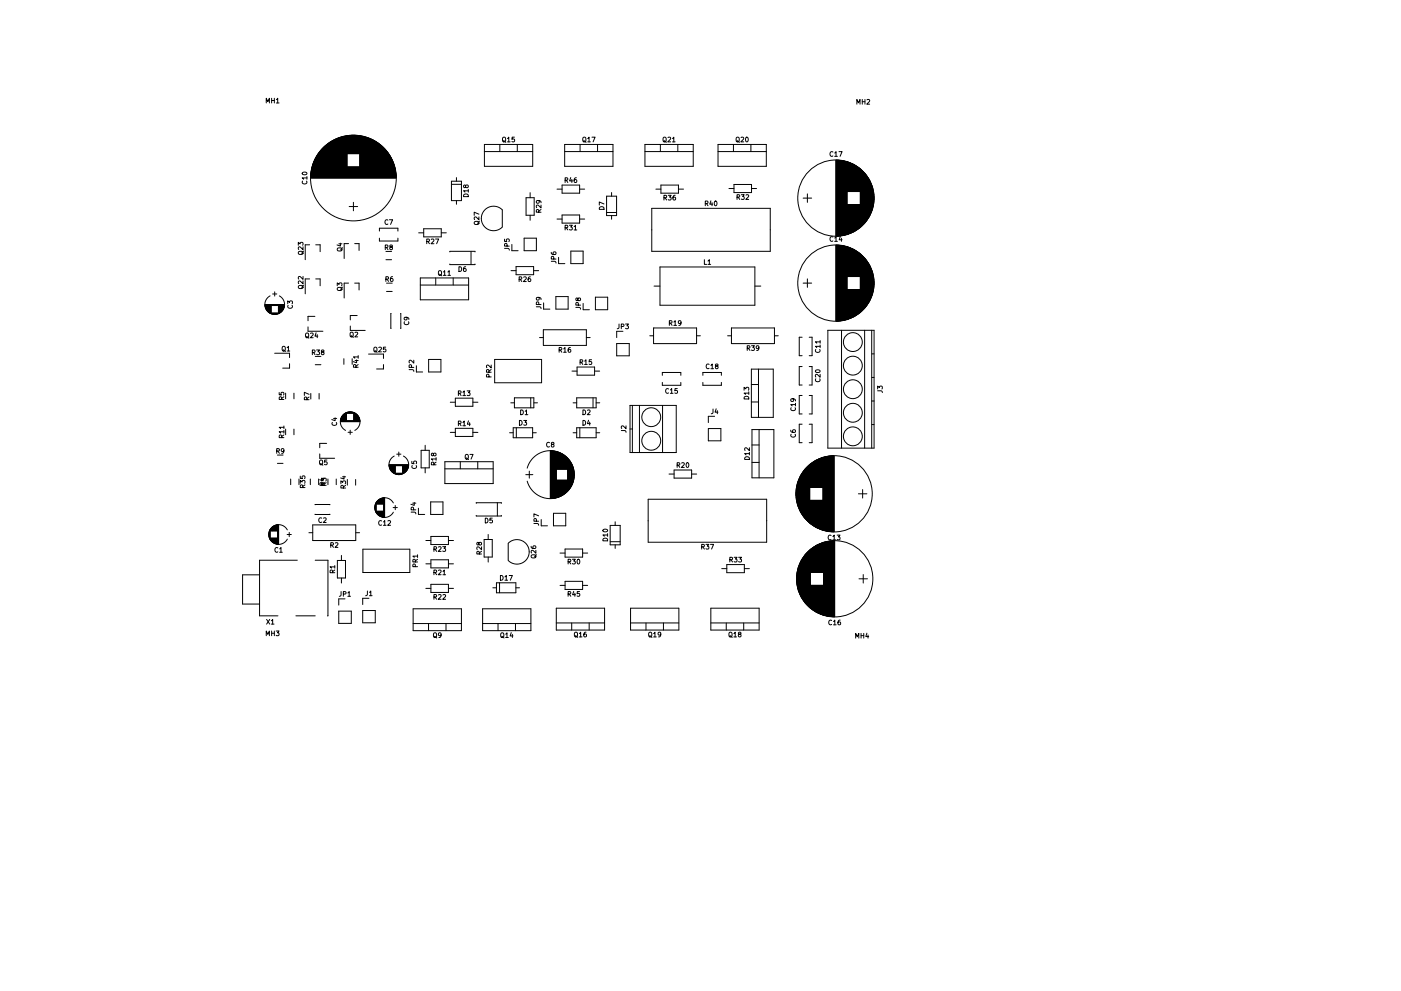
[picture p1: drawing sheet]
<svg xmlns="http://www.w3.org/2000/svg" width="297mm" height="210mm" viewBox="0 0 297 210" stroke-linecap="round" stroke-linejoin="round" font-family="sans-serif">
<g fill="none" stroke="#000" stroke-width=".21">
<path d="M56.5 21.8v-1l.3 .8 .3-.8v1M57.6 20.8v1M57.6 21.3h.6M58.2 20.8v1M58.6 21.1l.3-.3v1M58.6 21.8h.6M64.2 38.4a.44 .44 0 0 0 .4 .6 .44 .44 0 0 0 .4-.6M64.2 36.6a.48 .48 0 0 1 .5-.1 .48 .48 0 0 1 .3 .4 .49 .49 0 0 1-.5 .3 .49 .49 0 0 1-.4-.5zM65.1 37.7h-1l.3 .3M65.1 37.5v.5M65.9 37.8h18.1M65.9 37.7h18.1"/>
<path d="M65.9 37.6h18.1M65.9 37.5h18.1M65.9 37.4h18.1M65.9 37.3h18.1M65.9 37.2h18.1M65.9 37.1h18.1M65.9 37h18M65.9 36.9h18M65.9 36.8h18M65.9 36.7h18M66 36.6h17.9M66 36.5h17.9"/>
<path d="M66 36.4h17.9M66 36.3h17.9M66 36.2h17.8M66 36.1h17.8M66.1 36h17.7M66.1 35.9h17.7M66.1 35.8h17.7M66.1 35.7h17.6M66.1 35.6h17.6M66.2 35.5h17.5M66.2 35.4h17.5M66.2 35.4h7.4"/>
<path d="M66.2 35.3h7.4M66.2 35.2h7.4M66.3 35.1h7.3M66.3 35h7.3M66.3 34.9h7.3M66.4 34.8h7.2M66.4 34.7h7.2M66.4 34.6h7.2M66.5 34.6h7.1M66.5 34.5h7.1M66.5 34.4h7.1M66.6 34.3h7"/>
<path d="M66.6 34.2h7M66.6 34.1h7M66.7 34.1h6.9M66.7 34h6.9M66.7 33.9h6.9M66.8 33.8h6.8M66.8 33.7h6.8M66.9 33.7h6.7M66.9 33.6h6.7M67 33.5h6.6M67 33.4h6.6M67 33.3h6.6"/>
<path d="M67.1 33.3h6.5M67.1 33.2h6.5M67.2 33.1h6.4M67.2 33h6.4M67.3 33h6.3M67.3 32.9h6.3M67.4 32.8h6.2M67.4 32.7h6.2M67.5 32.7h6.1M67.5 32.6h14.9M67.5 32.5h14.8M67.6 32.5h14.7"/>
<path d="M67.6 32.4h14.6M67.7 32.3h14.5M67.7 32.3h14.4M67.8 32.2h14.3M67.8 32.1h14.2M67.9 32.1h14.1M67.9 32h14M68 32h13.9M68 31.9h13.9M68.1 31.9h13.7M68.1 31.8h13.7M68.1 31.8h13.6"/>
<path d="M68.2 31.7h13.4M68.3 31.6h13.3M68.4 31.5h13.1M68.4 31.5h13M68.5 31.4h12.8M68.6 31.3h12.7M68.7 31.2h12.5M68.7 31.2h12.4M68.8 31.1h12.3M68.8 31.1h12.2M68.9 31h12.1M68.9 31h12"/>
<path d="M69 30.9h11.8M69.1 30.9h11.7M69.1 30.8h11.6M69.2 30.7h11.4M69.3 30.7h11.3M69.3 30.7h11.2M69.4 30.6h11M69.5 30.5h10.9M69.5 30.5h10.8M69.6 30.4h10.6M69.7 30.4h10.5M69.7 30.3h10.4"/>
<path d="M69.8 30.3h10.3M69.9 30.2h10M70 30.2h9.9M70 30.1h9.8M70.2 30.1h9.5M70.2 30h9.4M70.3 30h9.3M70.4 29.9h9M70.5 29.9h8.9M70.6 29.8h8.7M70.7 29.7h8.4M70.8 29.7h8.3"/>
<path d="M70.9 29.7h8.1M71 29.6h7.8M71.1 29.5h7.6M71.2 29.5h7.4M71.4 29.4h7.1M71.5 29.4h6.9M71.6 29.3h6.7M71.8 29.3h6.3M71.9 29.2h6M72 29.2h5.8M72.3 29.1h5.3M72.4 29.1h5.1"/>
<path d="M72.5 29h4.8M72.9 28.9h4.1M73 28.9h3.8M73.2 28.9h3.4M73.7 28.8h2.5M74 28.7h1.8M74.5 28.7h.8M76.3 35.3l7.4 .1M76.3 35.3h7.3M76.3 35.2h7.3M76.3 35.1h7.3M76.3 35l7.3 .1"/>
<path d="M76.3 35h7.2M76.3 34.9h7.2M76.3 34.8h7.2M76.3 34.7h7.2M76.3 34.7h7.1M76.3 34.6h7.1M76.3 34.5h7.1M76.3 34.4h7M76.3 34.3l7 .1M76.3 34.3h7M76.3 34.2h7M76.3 34.1h6.9"/>
<path d="M76.3 34l6.9 .1M76.3 34h6.8M76.3 33.9h6.8M76.3 33.8h6.8M76.3 33.7h6.7M76.3 33.6h6.7M76.3 33.5l6.7 .1M76.3 33.5h6.6M76.3 33.4h6.6M76.3 33.3h6.5M76.3 33.2l6.5 .1M76.3 33.2h6.4"/>
<path d="M76.3 33.1h6.4M76.3 33h6.3M76.3 32.9h6.3M76.3 32.9h6.2M76.3 32.8h6.2M76.3 32.7l6.2 .1M76.3 32.7h6.1M95.7 38.4h2.1v4.2h-2.1zM95.7 39.1h2.1M96.8 37.7v.7M98.7 39.4l.2-.2 .4 .2-.1 .3-.3 .1-.3-.5h-.3l.1 .5 .3-.2M102.7 30.6h10.2v4.7h-10.2z"/>
<path d="M102.7 32.2h10.2M106 30.6v1.6M106.6 29.2l.2-.1 .4 .1v.6l-.1 .3-.5-.1zM106.7 29.9l.6 .3M107.6 29.4l.3-.3v1M107.6 30.1h.6M109.1 29.1h-.5l-.1 .5 .5-.1 .1 .5h-.6M109.7 30.6v1.6M119.2 39.3h3.7v1.7h-3.7zM119.7 30.6h10.3v4.7h-10.3zM119.7 32.2h10.3M119.8 38.2h.5v-.4l-.5-.1v1"/>
<path d="M120.1 38.2l.3 .5M121 37.7l-.2 .7h.6M121.2 38.1v.6M122.2 37.7l-.4 .3-.1 .5 .2 .2 .3-.1v-.5h-.3l-.2 .2M123 30.6v1.6M123.6 29.2l.2-.1 .4 .1v.6l-.1 .3-.5-.1zM123.7 29.9l.6 .3M124.6 29.4l.3-.3v1M124.6 30.1h.6M125.5 29.1h.7l-.5 1M126.7 30.6v1.6M136.7 30.6h10.3v4.7h-10.3z"/>
<path d="M136.7 32.2h10.3M140 30.6v1.6M140.1 39.3h3.7v1.7h-3.7zM140.6 29.2l.2-.1 .4 .1v.6l-.1 .3-.5-.1zM140.8 29.9l.5 .3M141.6 29.2l.4-.1 .2 .3-.6 .7h.6M142.6 29.4l.3-.3v1M142.6 30.1h.5M143.7 30.6v1.6M152.2 30.6h10.3v4.7h-10.3zM152.2 32.2h10.3M154.6 40h1"/>
<path d="M155.5 30.6v1.6M155.6 39.1h3.7v1.8h-3.7zM156.1 29.2l.2-.1 .4 .1v.6l-.1 .3-.5-.1zM156.3 29.9l.5 .3M157.1 29.2l.4-.1 .2 .3-.6 .7h.6M158.2 29.2l.1-.1a.49 .49 0 0 1 .4 .5 .49 .49 0 0 1-.5 .5l-.1-.4zM159.2 30.6v1.6M159.3 40h1.1M176.6 32.3a.44 .44 0 0 0-.6 .4 .44 .44 0 0 0 .6 .4M177 32.5l.3-.3v1M177 33.2h.5M177.2 34v16.1"/>
<path d="M177.3 34v16.1M177.4 34v16.1M177.5 34v16.1M177.6 34v16.1M177.7 34v16.1M177.8 34v16.1M177.9 34v16.1M177.9 32.2h.6l-.4 1M178 34v16M178.1 34v16M178.2 34v16M178.3 34.1v15.9"/>
<path d="M178.4 34.1v15.9M178.5 34.1v15.9M178.6 34.1v15.9M178.7 34.1v15.9M178.7 34.1v15.8M178.8 34.1v15.8M178.9 34.1v15.8M179 34.2v15.7M179.1 34.2v15.7M179.2 34.2v15.7M179.2 34.2v15.6M179.3 34.2v15.6"/>
<path d="M179.3 34.3v15.5M179.4 34.3v15.5M179.5 34.3v15.5M179.6 34.3v15.4M179.6 34.3v6.4M179.7 34.4v6.3M179.8 34.4v6.3M179.9 34.4v6.3M180 34.5v6.2M180.1 34.5v6.2M180.2 34.5v6.2M180.3 34.6v6.1"/>
<path d="M180.4 34.6v6.1M180.5 34.7v6M180.6 34.7v6M180.7 34.7v6M180.8 34.8v5.9M180.9 34.9v5.8M181 34.9v5.8M181.1 35v5.7M181.2 35v5.7M181.3 35.1v5.6M181.4 35.1v5.6M181.4 35.2v5.5"/>
<path d="M181.5 35.2v5.5M181.6 35.2v5.5M181.6 35.3v5.4M181.7 22.1v-1l.3 .7 .3-.7v1M181.7 35.3v5.4M181.8 35.4v5.3M181.9 35.5v5.2M182 35.5v5.2M182.1 35.6v5.1M182.2 35.6v5.1M182.2 35.7v5M182.3 35.7v5"/>
<path d="M182.3 35.8v4.9M182.4 35.8v12.4M182.4 35.9v12.3M182.5 35.9v12.3M182.6 36v12.1M182.6 36v12M182.7 36.1v11.8M182.8 36.2v11.7M182.8 21.1v1M182.8 21.6h.6M182.9 36.3v11.5M183 36.4v11.3"/>
<path d="M183 36.4v11.2M183.1 36.5v11.1M183.1 36.5v11M183.2 36.6v10.9M183.2 36.6v10.8M183.3 36.7v10.7M183.4 36.8v10.5M183.4 21.1v1M183.4 36.8v10.4M183.4 36.9v10.3M183.5 37v10.1M183.6 37v10"/>
<path d="M183.6 37.1v9.9M183.7 37.2v9.7M183.7 37.2v9.6M183.8 37.3v9.5M183.8 21.2l.4-.1 .2 .3-.6 .7h.6M183.8 37.4v9.3M183.9 37.4v9.2M183.9 37.5v9.1M184 37.6v8.8M184 37.7v8.7M184.1 37.8v8.5M184.1 37.8v8.4"/>
<path d="M184.2 37.9v8.2M184.2 38v8M184.3 38.1v7.9M184.4 38.2v7.6M184.4 38.3v7.5M184.4 38.4v7.3M184.5 38.5v7M184.6 38.6v6.8M184.6 38.7v6.7M184.7 38.9v6.3M184.7 39v6.1M184.8 39.1v5.9"/>
<path d="M184.8 39.3v5.5M184.9 39.4v5.3M184.9 39.5v5M185 39.8v4.5M185 39.9v4.2M63.2 52v-.6l.4 .3 .1-.2h.5v.5M63.4 53.4h.7l.1 .4-.3 .2-.5-.1-.2-.2zM64.2 59.6v.6l-.7-.6-.3 .2 .1 .4M64.2 58.7v.6l-.7-.6-.3 .1 .1 .4M64.2 52.4v.6l-.7-.6-.3 .2 .1 .3M64.3 53.3l-.3 .5M65.6 59.2h-.9v3.1"/>
<path d="M65.6 51.9h-.9v3.2M66.9 59.2h1v1.4M66.9 51.9h1v1.5M71.5 52.7l.3-.1h.6l.1 .4-.3 .3-.6-.1zM71.8 51.7h.7M72.2 51.6v.6l-.7-.2M72.6 52.5l-.3 .6M73.9 51.7h-.9v3.1M74 43.8h1.8M74.9 42.9v1.8M75.2 51.7h.9v1.4M80.4 49v-.6h4v.6"/>
<path d="M80.4 50.5v.6h4v-.6M81.7 52.5h.5v-.4l-.5-.1v1M81.8 59.2h.5v-.4l-.5-.1v1M81.8 53.3h1.2M81.8 55.1h1.2M81.9 52.5l.4 .5M82 59.2l.4 .5M82.2 46.7a.44 .44 0 0 0-.6 .4 .44 .44 0 0 0 .6 .4M82.6 46.6h.6l-.4 1M82.8 52.4l-.1-.3 .4-.1 .1 .3-.6 .3 .2 .4 .4-.2-.2-.4M83.2 58.7l-.4 .2v.6l.2 .2 .3-.1-.1-.5h-.2l-.2 .2M88.8 49.4h1"/>
<path d="M89.1 59h10.3v4.6h-10.3zM89.8 48.5h3.8v1.8h-3.8zM90.5 51.2h.5v-.4l-.5-.1v1M90.7 51.2l.4 .5M91.4 50.8l.4-.1 .2 .3-.6 .7h.6M92.3 50.7h.7l-.4 1M92.4 59v1.5M93 57.6l.2-.2 .4 .2v.5l-.1 .3-.5-.1zM93.1 58.2l.6 .3M93.6 49.4h1M94 57.7l.3-.3v1M94 58.4h.6"/>
<path d="M94.9 57.7l.3-.3v1M94.9 58.4h.6M95.4 53.5v-.2h5.3v.2M95.4 56v.1h5.3v-.1M96.1 59v1.5M96.8 42.6v.7M97.3 56.6a.51 .51 0 0 1 .6 .5 .51 .51 0 0 1-.6 .5zM98.3 41.3a.54 .54 0 0 1 .7-.1 .54 .54 0 0 1 .3 .5h-1zM98.7 56.6l-.4 .2v.6l.1 .2 .4-.1-.1-.5h-.3l-.1 .2M99.3 40.5h-1l.3 .3M99.3 40.2v.6M99.9 53.3v2.8"/>
<path d="M100.6 47.1l.3-.1h.5l.1 .4-.3 .2h-.5zM101.5 46v.6l-.7-.6-.3 .2 .1 .4M101.5 45.4l-1-.4v.7M101.6 46.9l-.3 .5M106.5 48.1v-3.6a2.6 2.6 0 0 0-3.7 0 2.6 2.6 0 0 0 0 3.7 2.6 2.6 0 0 0 3.7 0M107 52.7h.8l.2 .4M107 50.7v.5l.5 .1-.1-.5 .5-.1v.6M107.5 52.2v-.5h-.4l-.1 .5h1M108.3 57.4h1.1M108.5 51.9v1.3h1.4M109.4 56.6h3.7v1.7h-3.7zM110.1 59.3l.4-.1 .1-.4-.5-.1v1"/>
<path d="M110.3 59.3l.3 .4M111 58.8l.4-.1 .2 .3-.6 .7h.6M111.1 50.5h2.6v2.7h-2.6zM111.5 41.9h1.8v3.8h-1.8zM112.4 40.9v1M112.4 45.7v1M112.4 58.7l-.4 .3v.5l.2 .2 .3-.1-.1-.4-.2-.1-.2 .2M113.1 57.4h1.1M114.1 42.5l.2 .2v.3l-.5 .1-.1-.4 .2-.2 .6 .1 .2 .4M114.2 45v-.5h-.4l-.1 .5h1M114.7 43.5v.6l-.7-.6-.3 .2 .1 .4M114.7 44.5l-.5 .3"/>
<path d="M116.9 55.4l.8 .1 .2 .3M116.9 53.5l.2 .5h.6l.2-.2-.1-.3h-.5v.3l.2 .2M117.4 55v-.5l-.4-.1-.1 .6h1M118.1 46.5h1.1M118.1 40.1h1.1M118.4 54.6v1.3h1.4M119.2 45.6h3.7v1.7h-3.7zM119.8 48.3h.5v-.4l-.5-.1v1M120.1 48.3l.3 .5M120.7 47.8h.6l-.3 .4 .3 .1v.4h-.6M121 53.3h2.6v2.6h-2.6zM121.7 48.1l.3-.3v1"/>
<path d="M121.7 48.8h.6M122.9 46.5h1.1M122.9 40.1h1.1M127.1 44a.54 .54 0 0 1 .6-.1 .54 .54 0 0 1 .4 .5h-1zM128.1 43.3l-1-.5v.7M128.6 41.6h2.1v4.1h-2.1zM128.6 45.1h2.1M129.7 40.9v.7M129.7 45.7v.8M138.2 48.8h.1M138.2 44.2h25.1v9.1h-25.1zM139.1 40.1h1"/>
<path d="M139.9 56.6h20.1v8.2h-20.1zM140.8 42l.4-.1 .1-.4-.5-.1v1M141 42l.3 .4M141.7 41.4h.6l-.3 .4 .2 .1v.4h-.5M143.2 41.4l-.5 .3v.5l.2 .2 .3-.1v-.4l-.3-.1-.2 .2M143.8 40.1h1.1M149.3 55.1v1h.5M149.5 43.2l.5-.1 .1-.4h-.6v1M149.8 43.2l.3 .5M150.1 55.4l.3-.3v1M150.1 56.1h.6M150.7 42.6l-.2 .7h.6"/>
<path d="M151 43v.7M151.5 42.7h.2a.49 .49 0 0 1 .3 .5 .49 .49 0 0 1-.4 .4l-.2-.3zM156.3 41.8h.4l.1-.4-.5-.1v1M156.5 41.8l.3 .5M157.2 41.3h.6l-.3 .4 .2 .1v.4h-.5M158.2 41.4l.4-.1 .1 .3-.6 .7h.6M163.3 48.8h.1M170.3 42h1.8M171.2 41.1v1.8M171.2 59.2v1.8M176.6 50.3a.44 .44 0 0 0-.6 .4 .44 .44 0 0 0 .6 .4M177 50.5l.3-.3v1"/>
<path d="M177 51.2h.5M177.2 52v16.1M177.3 52v16.1M177.4 52v16.1M177.5 52v16.1M177.6 52v16.1M177.7 52v16.1M177.8 52v16.1M177.9 52v16.1M178 52.1v16M178.1 52.1v16M178.2 52.1v16"/>
<path d="M178.2 50.2l-.3 .7h.6M178.3 52.1v15.9M178.4 52.1v15.9M178.4 50.5v.7M178.5 52.1v15.9M178.6 52.1v15.9M178.7 52.1v15.9M178.7 52.2v15.8M178.8 52.2v15.8M178.9 52.2v15.7M179 52.2v15.7M179.1 52.2v15.7"/>
<path d="M179.2 52.2v15.7M179.2 52.3v15.6M179.3 52.3v15.6M179.3 52.3v15.5M179.4 52.3v15.5M179.5 52.3v15.5M179.6 52.4v15.4M179.6 43.4v6.3M179.6 52.4v6.3M179.7 43.4v6.3M179.7 52.4v6.3M179.8 43.4l-.1 6.3"/>
<path d="M179.8 43.4v6.3M179.8 52.4v6.3M179.9 52.5v6.2M179.9 43.4v6.2M180 43.4v6.2M180 52.5v6.2M180.1 43.4l-.1 6.2M180.1 43.4v6.2M180.1 52.5v6.2M180.2 43.4v6.1M180.2 52.6v6.1M180.3 43.4v6.1"/>
<path d="M180.3 52.6v6.1M180.4 52.6v6.1M180.4 43.4v6.1M180.4 43.4v6M180.4 52.7v6M180.5 43.4v6M180.5 52.7v6M180.6 43.4l-.1 6M180.6 43.4v6M180.6 52.7v6M180.6 43.4v5.9M180.6 52.8v5.9"/>
<path d="M180.7 52.8v5.9M180.7 43.4v5.9M180.8 43.4v5.9M180.8 52.8v5.9M180.8 52.9v5.8M180.9 43.4l-.1 5.8M180.9 43.4v5.8M180.9 52.9v5.8M181 43.4v5.8M181 52.9v5.8M181.1 43.4v5.7M181.1 53v5.7"/>
<path d="M181.2 53v5.7M181.2 43.4v5.7M181.2 43.4v5.6M181.2 53.1v5.6M181.3 43.4v5.6M181.3 53.1v5.6M181.4 43.4l-.1 5.6M181.4 43.4v5.5M181.4 53.2v5.5M181.5 53.2v5.5M181.5 43.4v5.5M181.6 43.4v5.4"/>
<path d="M181.6 53.3v5.4M181.7 43.4l-.1 5.4M181.7 43.4v5.3M181.7 53.4v5.3M181.8 43.4v5.3M181.8 53.4v5.3M181.8 53.5v5.2M181.9 43.4l-.1 5.2M181.9 43.4v5.2M181.9 53.5v5.2M182 43.4v5.2M182 53.5v5.2"/>
<path d="M182 53.6v5.1M182 43.4v5.1M182.1 43.4v5.1M182.1 53.6v5.1M182.1 43.4v5M182.1 53.7v5M182.2 53.7v5M182.2 43.4v5M182.3 43.4v4.9M182.3 53.8v4.9M182.4 43.4l-.1 4.9M182.4 53.9v12.4"/>
<path d="M182.4 53.9v12.3M182.5 53.9v12.3M182.6 54v12.1M182.6 54.1v11.9M182.7 54.2v11.8M182.8 54.2v11.7M182.9 54.3v11.5M183 54.4v11.3M183 54.5v11.2M183.1 54.5v11.1M183.2 54.6v10.9M183.2 54.7v10.8"/>
<path d="M183.3 54.7v10.7M183.4 54.8v10.5M183.4 54.9v10.4M183.4 54.9v10.3M183.5 55v10.1M183.6 55.1v10M183.6 55.1v9.9M183.7 55.2v9.7M183.7 55.3v9.6M183.8 55.3v9.5M183.8 55.4v9.3M183.9 55.5v9.1"/>
<path d="M184 55.7v8.8M184 55.7v8.7M184.1 55.8v8.5M184.2 56v8.1M184.3 56.1v7.9M184.4 56.3v7.6M184.4 56.3v7.5M184.4 56.4v7.3M184.5 56.6v7M184.6 56.7v6.8M184.6 56.7v6.7M184.7 56.9v6.3"/>
<path d="M184.7 57v6.1M184.8 57.1v5.9M184.8 57.3v5.5M184.9 57.4v5.3M184.9 57.6v5M185 57.8v4.5M185 58v4.2M185.1 40.1v3.9M185.1 58.1v3.9M185.2 40.4v3.2M185.2 58.5v3.2M185.2 40.6v2.8"/>
<path d="M185.2 58.7v2.8M185.2 40.9v2.3M185.2 58.9v2.3M185.3 41.7v.7M185.3 59.7v.7M56.2 64.6h4.1M56.2 64.7h4.1M56.2 64.8h4.1M56.2 64.9h1.3M56.2 65h1.3M56.2 65.1h1.3M56.3 65.1h1.2"/>
<path d="M56.3 65.2h1.2M56.3 65.3h1.2M56.3 65.4h1.2M56.4 65.5h1.1M56.4 65.6h1.1M56.5 65.7h1M56.5 65.8h1M56.6 65.8h.9M56.6 65.9h.9M56.7 65.9h.8M56.7 66h.8M56.8 66.1h.7"/>
<path d="M56.9 66.2h.6M57 66.3h.5M57.1 66.3h.4M57.2 66.4h2.1M57.3 62.8a2.09 2.09 0 0 0-.9 2.8 2.09 2.09 0 0 0 2.8 .9M57.3 66.5h1.9M57.4 66.5h1.7M57.6 66.6h1.3M57.7 66.6h1.1M57.8 62.4h.9M57.8 66.7h.9M58.2 74.9h3.2v1"/>
<path d="M58.2 61.9v.9M59 64.9h1.3M59 65h1.3M59 65.1h1.2M59 65.3h1.2M59 65.5h1.1M59 65.6h1M59 65.7h1M59 65.8h.9M59 65.9h.8M59 66h.8M59 66.1h.7"/>
<path d="M59 66.1h.6M59 66.3h.5M59 66.3h.4M59.2 62.8a2.09 2.09 0 0 1 0 3.7M59.4 66.3l-.4 .1M59.6 66.2h-.6M59.8 66l-.8 .1M59.9 73.6l.2-.1 .3 .1 .1 .5-.2 .3-.4-.1zM59.9 65.9h-.9M60 65.7h-1M60 74.2l.5 .4M60.1 65.5l-1.1 .1"/>
<path d="M60.1 65.4h-1.1M60.2 65.2h-1.2M60.3 65l-1.3 .1M60.3 64.9h-1.3M60.9 73.8l.3-.3v1M60.9 74.5h.5M61 64.5v-.7l.4 .4 .1-.3h.4v.6M61.1 64.8a.44 .44 0 0 0 .4 .6 .44 .44 0 0 0 .4-.6M61.4 77.2v.9h-1.5M63.3 60.7l.3-.1h.5l.1 .4-.3 .2h-.5zM64.3 60.5l-.3 .5M64.8 70.8l.2-.1 .4 .1v.5l-.1 .3-.5-.1z"/>
<path d="M65 71.4l.5 .3M65.3 69.4v.9h3.2M65.8 70.7h.4l.2 .2-.6 .8h.6M66.2 74.8l.5-.1v-.4h-.5v1M66.5 74.8l.3 .5M66.8 67.1h-1.5v1M66.8 77.4h1.2M66.8 75.6h1.2M67 70.6l-.2 .7h.6M67.1 74.3h.6l-.3 .3 .3 .1v.5h-.6M67.3 71v.7M68.3 74.7l-.1-.4h.4l.1 .3-.6 .3 .2 .4 .4-.2-.2-.4"/>
<path d="M71.5 60.6v-.6l.4 .4 .1-.3h.4v.5M71.5 61.1l.3-.1h.6l.1 .4-.3 .2h-.6zM72.6 60.9l-.3 .5M72.9 76.1v1.2M73.9 60.1h-.9v3.1M74.3 69.2v.9h3.1M74.4 70.5l.4 .1 .1 .5-.2 .4-.4-.2-.1-.5zM74.4 71.2l.5 .4M74.7 76.1v1.2M75.2 60.1h.9v1.4M75.3 70.6l.4-.1 .1 .3-.6 .7h.6M75.3 76.5h.6"/>
<path d="M75.5 77.9l-.1-.5h-.4l-.1 .5h1M75.6 76.3v.7l-.7-.3M75.7 66.9h-1.4v1M75.9 75.7h-1l.3 .3M75.9 77.3l-.4 .4M75.9 75.4v.6M78.1 75.1h3.2v1M79.3 73.8l.2-.1 .4 .1v.5l-.1 .3-.5-.1zM79.4 74.4l.6 .3M80.3 73.7h.4l.2 .2-.6 .8h.6M81.3 77.4v.9h-1.5M81.8 73.7h-.5v.4h.4l.1 .5h-.5"/>
<path d="M82 60.1h1.1M82 61.8h1.1M82.9 66.5v3.2M84.9 66.5v3.2M85.8 68.3a.44 .44 0 0 0 .4 .6 .44 .44 0 0 0 .4-.6M86.1 67.3l.2 .2v.3h-.5l-.1-.3 .2-.2 .5 .1 .3 .4M86.7 78.4l.9 .1 .1 .3M87.3 77.9l-.1-.4-.4-.1-.1 .5h1M87.7 76.4v.6l-.7-.6-.3 .2 .1 .4M88.3 77.6v1.3h1.3M89.1 60.5h10.3M90.9 76.3h2.6v2.6h-2.6z"/>
<path d="M103.7 80l-.1-.5-.4-.1-.1 .6h1M103.7 79l-.1-.5-.4-.1-.1 .6h1M104.1 77.4v.7l-.7-.7-.3 .2 .1 .4M104.1 78.4l-.4 .3M104.9 76.3h9.9v4.9h-9.9zM113.7 65.1h.9l.1 .4M114.1 63.1l.2 .2v.3h-.5l-.1-.3 .2-.2h.6l.2 .5M114.2 64.6v-.5h-.4l-.1 .5h1M114.4 71.6h.8M115.2 70h9.1v3.3h-9.1zM115.3 64.3v1.3h1.3M117.9 62.9h2.6v2.7h-2.6z"/>
<path d="M118.5 74.3l.5-.1 .1-.4-.6-.1v1M118.8 74.3l.3 .4M119.5 74l.3-.3v1M119.5 74.7h.6M120.9 73.7l-.4 .3v.5l.1 .2 .4-.1-.1-.4-.3-.1-.1 .2M121.3 78.7h1M122.1 65.2l.8 .1 .2 .3M122.3 77.9h3.8v1.7h-3.8zM122.5 63.4l.2-.2 .4 .2-.1 .3-.3 .1-.3-.5h-.3l.1 .4 .3-.1M122.6 64.7v-.4l-.4-.1-.1 .5h1M123 76.9l.5-.1v-.4l-.5-.1v1M123.2 76.9l.4 .4"/>
<path d="M123.6 64.4v1.3h1.4M123.9 76.6l.3-.3v1M123.9 77.3h.6M124.3 71.6h.8M125.4 76.3h-.5v.5h.5v.4h-.5M126.1 78.7h1M126.2 63.1h2.6v2.6h-2.6zM130.8 72.9h2.6v2.6h-2.6zM131.2 68.7v.9l-.3 .1M131.7 69.3l.5-.1v-.4l-.5-.1v1M132.1 70.3h-1.3v1.3M132.6 68.7h.6l-.3 .4 .3 .1v.4h-.6"/>
<path d="M137.8 71.2h.8M138.6 69.6h9.1v3.3h-9.1zM138.7 60.7h1.2M140.4 79.6v-.6h3.9v.6M141.9 68.6l.5-.1v-.4l-.5-.1v1M142.2 68.6l.3 .4M142.9 68.3l.3-.3v1M142.9 69h.5M144.4 68.5l-.2 .2-.3-.1v-.5l.3-.1 .2 .2-.1 .6-.4 .2M147.7 71.2h.8M149 79.6v-.6h3.9v.6M150.3 77.3a.44 .44 0 0 0-.6 .4 .44 .44 0 0 0 .6 .4"/>
<path d="M150.7 77.5l.3-.3v1M150.7 78.2h.6M151.9 77.7l-.2-.4h.4l.1 .3-.5 .2 .2 .4 .3-.2-.1-.3M154.3 71.2h.8M155.1 69.6h9.1v3.3h-9.1zM158.4 73.9l.5-.1v-.4h-.5v1M158.7 73.9l.3 .5M159.3 78.3h4.6v10.3h-4.6zM159.3 73.4h.6l-.3 .3 .3 .1v.5h-.6M160 60.7h1.3M160.8 78.3v10.3M160.9 73.8l-.2 .2-.3-.1v-.5h.3l.2 .1v.6l-.5 .3"/>
<path d="M164.2 71.2h.8M170.1 71.5h-.6v4h.6M170.1 77.8h-.6v3.9h.6M170.3 60.1h1.8M171.6 71.5h.6v4h-.6M171.6 77.8h.6v3.9h-.6M173 74.2a.44 .44 0 0 0 .4 .6 .44 .44 0 0 0 .4-.6M173 78.6a.48 .48 0 0 1 .5-.2 .48 .48 0 0 1 .3 .5 .49 .49 0 0 1-.5 .2 .49 .49 0 0 1-.4-.5zM173.9 73.5h-1l.3 .3M173.9 72.5h-1l.3 .3M173.9 79.4v.6l-.7-.6-.3 .2 .1 .4M173.9 72.2v.6"/>
<path d="M173.9 73.2v.6M175.5 70.1h9.8v25h-9.8zM178.4 70.1v25M179.6 61.4v6.4M179.7 61.4v6.3M179.8 61.4l-.1 6.3M179.8 61.4v6.3M179.9 61.4v6.3M180 61.4v6.2M180.1 61.4l-.1 6.2M180.1 61.4v6.2M180.2 61.4v6.2"/>
<path d="M180.3 61.4v6.1M180.4 61.4v6.1M180.5 61.4v6M180.6 61.4l-.1 6M180.6 61.4v6M180.7 61.4v5.9M180.8 61.4v5.9M180.9 61.4l-.1 5.9M180.9 61.4v5.8M181 61.4v5.8M181.1 61.4v5.7M181.2 61.4v5.7"/>
<path d="M181.3 61.4v5.6M181.4 61.4l-.1 5.6M181.4 61.4v5.6M181.4 61.4v5.5M181.5 61.4v5.5M181.6 61.4v5.5M181.6 61.4v5.4M181.7 61.4l-.1 5.4M181.7 61.4v5.4M181.8 61.4v5.3M181.9 61.4l-.1 5.3M181.9 61.4v5.2"/>
<path d="M182 61.4v5.2M182.1 61.4v5.1M182.2 61.4v5M182.3 61.4v5M182.4 61.4l-.1 4.9M183.3 70.1v25M184.8 70.1v25M184.8 75.1h.5M58.7 95.7h.4l.1-.4-.5-.1v1M58.8 98.3h1.2M58.8 96.5h1.2M58.9 95.7l.3 .5"/>
<path d="M59.2 83.3v.5h.5l-.1-.5h.5v.5M59.7 84.8v-.5l-.4-.1-.1 .6h1M59.7 92.9v-.5l-.4-.1-.1 .6h1M60.2 91.6h-1l.3 .3M60.2 90.7h-1l.3 .2M60.2 84.2l-.5 .3M60.2 92.3l-.5 .3M60.2 90.4v.5M60.2 91.3v.6M60.2 95.6l-.2 .2h-.3v-.5l.3-.1 .2 .2-.1 .5-.4 .3M60.6 83.4v1.2M60.6 91v1.2"/>
<path d="M62.3 83.4v1.2M62.3 91v1.2M65.1 84.8l-.1-.5h-.4l-.1 .5h1M65.5 83.7l-1-.5v.7M65.5 84.2l-.4 .4M65.9 83.5v1.2M67.7 83.5v1.2M67.8 97.7l.2-.1 .4 .1v.6l-.1 .3-.5-.1zM67.8 96.3v.9h3.2M67.9 98.4l.6 .3M69.3 94.1h-1.5v.9M69.3 97.6h-.5v.5l.5-.1v.5h-.5"/>
<path d="M70.5 89.6a.44 .44 0 0 0 .4 .7 .44 .44 0 0 0 .4-.7M70.7 88.8h.7M71.1 88.6v.7l-.8-.3M72.2 89.5h4.1M72.2 89.4h4.1M72.2 89.3h4.1M72.2 89.2h1.3M72.2 89.1h1.3M72.2 89h1.3M72.3 88.9h1.2M72.3 88.8h1.2M72.3 88.7h1.2"/>
<path d="M72.4 88.7h1.1M72.4 88.6h1.1M72.4 88.5h1.1M72.5 88.4h1M72.5 88.3h1M72.6 88.3h.9M72.6 88.2h.9M72.7 88.1h.8M72.8 88h.7M72.8 87.9h.7M72.9 87.9h.6M73 87.8h.5"/>
<path d="M73.1 87.7h.4M73.2 87.7h2.1M73.3 87.6h1.9M73.4 87.6h1.7M73.6 87.5h1.3M73.7 87.5h1.1M73.8 91.7h.9M73.8 87.4h.9M74.2 91.3v.9M75 89.2h1.3M75 89.1h1.3M75 89l1.3 .1"/>
<path d="M75 89h1.2M75 88.9h1.2M75 88.8h1.2M75 88.7h1.2M75 88.7h1.1M75 88.6h1.1M75 88.5l1.1 .1M75 88.5h1.1M75 88.5h1M75 88.4h1M75 88.3h1M75 88.3h.9"/>
<path d="M75 88.2l.9 .1M75 88.2h.9M75 88.1h.8M75 88h.7M75 87.9h.6M75 87.8h.5M75 87.8h.4M75 87.7h.4M75.2 87.6a2.09 2.09 0 0 0-2.8 .9 2.09 2.09 0 0 0 .9 2.8M75.2 87.6a2.09 2.09 0 0 1 0 3.7M82.5 98.6h4.1M82.5 98.7h4.1"/>
<path d="M82.5 98.8h4.1M82.5 98.8h1.3M82.5 98.9h1.3M82.5 99h1.3M82.6 99h1.2M82.6 99.1h1.2M82.6 99.2h1.2M82.6 99.3h1.2M82.6 99.4h1.2M82.7 99.4h1.1M82.7 99.5h1.1M82.8 99.6h1"/>
<path d="M82.8 99.7h1M82.9 99.8h.9M83 99.9h.8M83 100h.8M83.6 96.8a2.09 2.09 0 0 0 0 3.7M84.1 96.4h.9M84.6 95.9v.9M85.3 99.3h1.2M85.3 98.8h1.3M85.3 99h1.3M85.3 99.1h1.2M85.3 99.2h1.2"/>
<path d="M85.3 99.4h1.1M85.3 99.5h1.1M85.3 99.6h1.1M85.3 99.6h1M85.3 99.8h1M85.3 99.8h.9M85.3 99.9h.8M85.3 100h.8M85.5 96.8a2.09 2.09 0 0 1 .9 2.8 2.09 2.09 0 0 1-2.8 .9M86.2 99.8l-.9 .1M86.3 99.7h-1M86.4 99.5l-1.1 .1"/>
<path d="M86.5 99.4h-1.2M86.5 99.2h-1.2M86.6 99l-1.3 .1M86.6 98.9h-1.3M87.3 97.9v.4l.5 .1-.1-.5h.5v.5M87.4 98.8a.44 .44 0 0 0 .4 .6 .44 .44 0 0 0 .4-.6M89.3 95.5h1.7v3.8h-1.7zM90.1 94.5v1M90.1 99.3v1M91.9 96.3l.2-.2 .4 .2-.1 .3-.3 .1-.3-.5h-.3l.1 .5 .3-.2M92 98.6l-.1-.5h-.3l-.1 .5h1M92.5 97.4h-1l.2 .3"/>
<path d="M92.5 98l-.5 .4M92.5 97.1v.6M94.3 99.5h10.3M94.3 98h10.3v4.6h-10.3zM95.5 85.3h1M95.5 91.7h1M96.5 84.5h3.8v1.7h-3.8zM96.5 90.9h3.8v1.7h-3.8zM97.2 83.5l.5-.1v-.4l-.5-.1v1M97.2 89.9l.5-.1v-.4l-.5-.1v1M97.4 83.5l.4 .4M97.4 89.9l.4 .4"/>
<path d="M97.6 98v1.5M98.1 83.2l.3-.3v1M98.1 89.6l.3-.3v1M98.1 83.9h.6M98.1 90.3h.6M98.7 96.6l.2-.2 .4 .2v.5l-.1 .3-.5-.1zM98.8 97.2l.5 .3M99 82.9h.7l-.4 .4 .3 .1v.4h-.6M99.3 89.3l-.2 .7h.6M99.6 89.7v.6M99.6 96.4h.7l-.4 1M100.3 85.3h1"/>
<path d="M100.3 91.7h1M101.3 98v1.5M108 91.8h.8M108.3 85.5h.8M108.8 90.8h4.1v2.1h-4.1zM109.1 84.4h4.1v2.1h-4.1zM109.5 90.8v2.1M110.1 89.2a.51 .51 0 0 1 .6 .5 .51 .51 0 0 1-.6 .5zM110.4 87a.51 .51 0 0 1 .6 .5 .51 .51 0 0 1-.6 .5zM111 89.2h.7l-.4 .4 .3 .1v.4h-.6M111.3 87.3l.3-.3v1M111.3 88h.6"/>
<path d="M111.8 99.3a5.1 5.1 0 0 1 7.8-2.8 5.1 5.1 0 0 1 0 8.4 5.1 5.1 0 0 1-7.8-2.8M112.2 100v1.5M112.5 84.4v2.1M112.9 91.8h.8M113.2 85.5h.8M116.5 93.9a.44 .44 0 0 0-.6 .4 .44 .44 0 0 0 .6 .5M116.7 95.7v10.1M116.8 95.7v10.1M116.9 95.7v10.1M117 95.7v10M117.1 95.7v10M117.1 94.3l-.2-.4h.5v.3l-.5 .3 .2 .3 .4-.1-.2-.4"/>
<path d="M117.2 95.7v10M117.3 95.7v10M117.4 95.7v10M117.5 95.7v10M117.6 95.7v10M117.7 95.8v9.9M117.7 95.8v9.8M117.8 95.8v9.8M117.9 95.8v9.8M118 95.8v3.7M118.1 95.9v3.6M118.2 95.9v3.6"/>
<path d="M118.3 95.9v3.6M118.4 95.9v3.6M118.4 96v3.5M118.5 96v3.5M118.6 96v3.5M118.7 96.1v3.4M118.8 96.1v3.4M118.9 96.2v3.3M119 96.2v3.3M119.1 96.3v3.2M119.2 96.3v3.2M119.3 96.4v3.1"/>
<path d="M119.4 96.4v3.1M119.5 96.5v3M119.6 96.5v3M119.6 96.6v2.9M119.7 96.6v2.9M119.7 96.7v2.8M119.8 96.7v2.8M119.8 96.8v2.7M119.9 96.8v2.7M120 96.9v2.6M120.1 97v2.5M120.2 97v2.5"/>
<path d="M120.2 97.1v2.4M120.3 97.1v2.4M120.3 97.2v2.3M120.4 97.2v7M120.4 97.3v6.8M120.5 97.4v6.7M120.5 97.4v6.6M120.6 97.5v6.4M120.7 97.6v6.2M120.8 97.7v6M120.8 97.8v5.9M120.8 97.8v5.8"/>
<path d="M120.9 97.9v5.6M121 98v5.4M121 98.1v5.3M121.1 98.2v5M121.1 98.3v4.9M121.2 98.3v4.8M121.2 98.5v4.4M121.3 98.6v4.2M121.3 98.7v4.1M121.4 98.8v3.8M121.4 98.9v3.6M121.5 99.1v3.3"/>
<path d="M121.5 85.5h.8M121.5 91.8h.8M121.5 99.2v3M121.6 99.4v2.6M121.6 99.6v2.2M121.7 99.8v1.8M122.3 84.4h4.1v2.1h-4.1zM122.3 90.8h4.1v2.1h-4.1zM122.9 90.8v2.1M123.6 87a.51 .51 0 0 1 .6 .5 .51 .51 0 0 1-.6 .5zM123.6 89.2a.51 .51 0 0 1 .6 .5 .51 .51 0 0 1-.6 .5zM124.5 87.1l.4-.1 .2 .3-.6 .7h.6"/>
<path d="M124.8 89.2l-.3 .7h.7M125 89.5v.7M125.7 84.4v2.1M126.4 85.5h.8M126.4 91.8h.8M131.7 91.3l.9 .1 .1 .3M132.7 90.3v.7l-.7-.7-.3 .2 .1 .4M133.6 91h.5M133.6 86h9.8v10h-9.8zM134.1 86v10M135.6 86v10M140.4 81.1v.6h3.9v-.6"/>
<path d="M140.5 86v10M141.7 82.5a.44 .44 0 0 0-.6 .4 .44 .44 0 0 0 .6 .5M142.1 82.7l.3-.3v1M142.1 83.4h.6M142.9 99.7h3.7v1.7h-3.7zM143.6 98.7l.4-.1 .1-.3-.5-.1v1M143.6 82.4h-.5v.5h.5v.5h-.5M143.8 98.7l.3 .5M144.5 98.3l.4-.1 .2 .3-.6 .7h.6M145.6 98.3l.1-.1a.49 .49 0 0 1 .4 .5 .49 .49 0 0 1-.5 .4l-.1-.3zM149 81.1v.6h3.9v-.6M150.2 90.9h2.6v2.6h-2.6z"/>
<path d="M151.2 86.8l-.1 .8-.3 .2M151.5 88.3h-1.3v1.4M151.8 86.7l-.2 .7h.6M152.1 87.1v.7M157.8 82.8v-.6l.3 .3 .1-.3h.5v.6M157.9 84.2a.52 .52 0 0 1 .6-.1 .52 .52 0 0 1 .3 .5h-1zM158 97a.52 .52 0 0 1 .6-.1 .52 .52 0 0 1 .3 .6h-1zM158.8 83.4h-1l.2 .3M158.8 83.1v.6M158.9 96.2h-1l.3 .3M158.9 95v.6l-.7-.6-.3 .2 .1 .4M158.9 96v.5"/>
<path d="M159.3 85.3h1.5M159.3 81.6h1.5M159.4 91.1h4.7v10.3h-4.7zM159.4 98.1h1.5M159.4 94.4h1.5M160.9 91.1v10.3M167.7 91.3l.2 .4h.6l.2-.1-.1-.4-.5 .1-.1 .3 .2 .1M167.8 92.1a.44 .44 0 0 0 .4 .7 .44 .44 0 0 0 .4-.7M167.8 86.5a.44 .44 0 0 0 .4 .6 .44 .44 0 0 0 .4-.6M168.1 84.6l.2 .2-.1 .3h-.4l-.1-.3 .1-.2 .6 .1 .3 .4M168.7 85.8h-1l.2 .3M168.7 85.6v.5"/>
<path d="M170.1 83.9h-.6v3.9h.6M170.1 90h-.6v3.9h.6M170.4 100v9.6M170.4 99.9v9.7M170.5 99.8v9.9M170.5 99.8v10M170.6 99.7v10.1M170.6 99.6v10.3M170.7 99.6v10.4M170.7 99.5v10.5M170.8 99.4v10.7M170.8 99.4v10.8"/>
<path d="M170.9 99.3v10.9M171 99.3v11M171 99.2v11.1M171 99.2v11.2M171.1 99.1v11.4M171.2 99v11.5M171.3 98.9v11.7M171.4 98.9v11.8M171.4 98.8v12M171.5 98.7v12.1M171.6 83.9h.6v3.9h-.6M171.6 90h.6v3.9h-.6"/>
<path d="M171.6 98.6v12.3M171.7 98.6v12.4M171.7 98.5v4.9M171.8 98.5v4.9M171.8 98.4v5M171.9 98.4v5M172 98.4v5M172 98.3v5.1M172.1 98.2v5.2M172.2 98.2v5.2M172.3 98.1v5.3M172.4 98.1v5.3"/>
<path d="M172.4 98v5.4M172.5 98v5.4M172.6 97.9v5.5M172.7 97.9v5.5M172.8 97.8v5.6M172.9 97.7v5.7M173 97.7v5.7M173 80.4a.44 .44 0 0 0 .4 .6 .44 .44 0 0 0 .4-.6M173.1 97.6v5.8M173.2 97.6v5.8M173.3 97.5v5.9M173.4 97.5v5.9"/>
<path d="M173.5 97.4v6M173.6 97.4v6M173.7 97.3v6.1M173.8 97.3v6.1M173.9 97.3v6.1M174 97.2v6.2M174.1 97.2v6.2M174.2 97.2v6.2M174.2 97.1v6.3M174.3 97.1v6.3M174.4 97.1v6.3M174.5 97.1v15.4"/>
<path d="M174.6 97v15.5M174.7 97v15.5M174.8 97v15.5M174.8 97v15.6M174.9 97v15.6M175 96.9v15.7M175.1 96.9v15.7M175.2 96.9v15.8M175.3 96.9v15.8M175.4 96.9v15.8M175.4 96.8v15.9M175.5 96.8v15.9"/>
<path d="M175.6 96.8v15.9M175.7 96.8v15.9M175.8 96.8v15.9M175.8 96.8v16M175.9 96.8v16M176 96.8v16M176.1 96.8v16M176.2 96.7v16.1M176.3 96.7v16.1M176.4 96.7v16.1M176.5 96.7v16.1M176.6 96.7v16.1"/>
<path d="M176.7 96.7v16.1M176.8 96.7v16.1M184.8 80.1h.5M184.8 85.1h.5M184.8 90.1h.5M186.1 82.9l.8 .1 .2 .3M186.1 82.5v-.6l.4 .3v-.2h.5v.5M57 113.2v.4M57 113v.8M57.1 112.7v1.4M57.1 112.6v1.6M57.2 112.5v1.8"/>
<path d="M57.3 112.4v2M57.3 112.3v.3M57.3 114.2v.3M57.3 114.2v.4M57.4 114.2v.5M57.4 112.1v.5M57.5 112.1v.5M57.5 114.2v.5M57.5 114.2v.6M57.6 112v.6M57.6 114.2v.6M57.6 114.2v.7"/>
<path d="M57.6 111.9v.7M57.7 111.9v.7M57.7 114.2v.7M57.7 114.2v.8M57.7 114.2l.1 .8M57.8 111.8v.8M57.8 114.2v.8M57.9 111.7v.9M57.9 114.2v.9M57.9 114.2l.1 .9M58 111.7v.9M58 114.2v1"/>
<path d="M58 111.6v1M58.1 114.2v1M58.1 111.6v1M58.2 111.5v1.1M58.2 114.2v1.1M58.2 114.2l.1 1.1M58.3 111.5v1.1M58.3 114.2v1.1M58.4 114.2v1.2M58.4 111.5v1.1M58.5 111.4v1.2M58.5 114.2v1.2"/>
<path d="M58.6 114.2v1.2M58.6 111.4v1.2M58.7 111.4v1.2M58.7 114.2v1.2M58.7 114.2l.1 1.2M58.8 111.4v1.2M58.8 114.2v1.2M58.9 116.3a.44 .44 0 0 0-.6 .4 .44 .44 0 0 0 .6 .4M58.9 111.4v4M59 111.4v4.1M59.3 116.5l.3-.3v1M59.3 117.2h.6"/>
<path d="M60.9 113.4h.9M60.9 112.4a2.09 2.09 0 0 0-3.2-.6 2.09 2.09 0 0 0 0 3.2 2.09 2.09 0 0 0 3.2-.6M61.3 113v.9M61.6 101.6v1.2M63 118.9h-8v11.8h3.9M63.4 101.6v1.2M63.7 102.5v-.6l.3 .4 .1-.3h.5v.5M63.7 101v.5h.4v-.4l.5-.1v.5M64.2 103.4l-.1-.4-.3-.1-.1 .5h1M64.7 102.9l-.5 .3M65.5 113h.8M65.8 101.6v1.2"/>
<path d="M66.3 111.4h9.1v3.3h-9.1zM66.8 109.1h3.1M66.8 107.1h3.1M66.8 118.9h2.7l-.1 11.8M67.6 101.6v1.2M68.2 101.5h.6M68.2 102.1v-.7l.3 .4 .1-.3h.5v.6M68.2 110a.44 .44 0 0 0-.6 .4 .44 .44 0 0 0 .6 .4M68.4 103l-.1-.5-.4-.1-.1 .6h1M68.5 101.4v.6l-.7-.2M68.6 110l.4-.1 .2 .2-.7 .8h.7M68.7 103l-.1-.5-.3-.1-.1 .6h1"/>
<path d="M68.8 102.4l-.4 .3M69.2 102.4l-.5 .3M69.5 101.6v1.2M70.1 115.7l.5-.1 .1-.4-.6-.1v1M70.4 115.7l.3 .4M71 120v.6M71.1 115.2l.4-.1 .2 .3-.7 .7h.7M71.3 101.6v1.2M71.5 118.9h1.8v3.7h-1.8zM72.3 102.6v-.6l.4 .4 .1-.3h.4v.5M72.4 117.8v1.1M72.6 101.2h.7"/>
<path d="M72.8 103.5v-.4l-.4-.1-.1 .5h1M72.9 101v.6l-.7-.2M73.3 103l-.5 .3M73.6 101.7v1.2M75.4 101.7v1.2M75.4 113h.8M76.9 116.5h10v5h-10zM79.5 107.5v.4M79.5 107.3v.8M79.5 107.1v1.2M79.6 106.9v1.6M79.7 106.8v1.8"/>
<path d="M79.7 108.7a2.09 2.09 0 0 0 3.7 0M79.7 106.7v1.9M79.8 106.6v2.2M79.8 106.5v.4M79.8 108.5v.3M79.9 106.5v.4M79.9 108.5v.4M79.9 108.5v.5M79.9 106.4v.5M80 106.3v.6M80 108.5v.5M80 108.5v.6"/>
<path d="M80.1 108.5v.7M80.1 106.2v.7M80.2 106.1v.8M80.2 108.5v.7M80.2 108.5l.1 .8M80.3 106.1v.8M80.3 106v.9M80.3 108.5v.8M80.3 108.5v.9M80.4 108.5v.9M80.4 106v.9M80.5 105.9v1"/>
<path d="M80.5 108.5v.9M80.5 108.5v1M80.5 108.5l.1 1M80.6 105.9v1M80.6 108.5v1M80.7 105.8v1.1M80.7 108.5v1M80.7 108.5v1.1M80.8 105.8v1.1M80.8 108.5v1.1M80.9 108.5v1.1M80.9 110.5a.44 .44 0 0 0-.6 .5 .44 .44 0 0 0 .6 .4"/>
<path d="M80.9 105.7v1.2M81 105.7v1.2M81 108.5v1.2M81 108.5l.1 1.2M81.1 105.7v1.2M81.1 108.5v1.2M81.2 105.7v1.2M81.2 108.5v1.2M81.2 108.5l.1 1.2M81.3 105.7v1.2M81.3 110.7l.3-.2v1M81.3 111.5h.6"/>
<path d="M81.3 108.5v1.2M81.4 105.6v4.1M81.5 105.6v4.1M81.6 105.6v4.1M82.2 110.5h.4l.2 .2-.6 .8h.6M83.1 100h.7M83.2 100.1h.6M83.2 100.2h.6M83.3 100.2h.5M83.4 107.7h.9M83.4 100.3h.4M83.4 106.7a2.09 2.09 0 0 0-2.8-.9 2.09 2.09 0 0 0-.9 2.9"/>
<path d="M83.5 100.4h2.1M83.6 100.4h1.9M83.7 100.5h1.7M83.8 100.5h1.5M83.8 107.2v.9M84 100.6h1.1M84.1 100.6h.9M84.4 100.7h.3M85.3 100.1h.7M85.3 100.2h.6M85.3 100.3h.5M85.3 100.3h.4"/>
<path d="M85.9 100.2h-.6M86 100l-.7 .1M87.2 108.7h.8l.2 .3M87.5 106.7h.7M87.7 108.2l-.1-.5h-.3l-.1 .5h1M87.8 106.6v.6l-.7-.2M88.1 119.2l-.1-.4-.4-.1-.1 .5h1M88.5 118h-1l.3 .3M88.5 118.7l-.4 .3M88.5 117.7v.6M88.7 107.8v1.3h1.3M90.3 119.6h1.1"/>
<path d="M90.3 114.7h1.1M91.3 106.5h2.6v2.6h-2.6zM91.4 113.8h3.7v1.7h-3.7zM91.4 118.8h3.7v1.7h-3.7zM92 116.5h.5v-.4l-.5-.1v1M92.2 116.5l.4 .5M93 116.1l.3-.1 .2 .3-.6 .7h.6M93.9 116h.6l-.4 .4 .3 .1v.4h-.5M95.1 119.6h1M95.1 114.7h1M101 106.8v-.1h5.3v.1M101 109.4v.1h5.3v-.1"/>
<path d="M101.5 115.3l.2-.2 .4 .2-.1 .2-.3 .1-.3-.5-.3 .1 .1 .4 .3-.2M101.6 117.5v-.4l-.4-.1-.1 .5h1M102.1 116v.6l-.7-.6-.3 .2 .1 .4M102.1 117l-.5 .3M102.6 114.5h1.8v3.7h-1.8zM102.9 109.9a.51 .51 0 0 1 .6 .5 .51 .51 0 0 1-.6 .5zM103.5 113.4v1.1M103.5 118.2v1.1M104.4 109.9h-.5l-.1 .5h.5l.1 .4h-.6M105.5 106.7v2.8M107.8 115.3v3.6M107.8 115.2a2.6 2.6 0 0 1 3.6 0 2.6 2.6 0 0 1 0 3.7 2.6 2.6 0 0 1-3.6 0"/>
<path d="M111.5 100.7h1.5M112.6 115.9l.3 .4 .5 .1 .2-.2-.1-.3h-.5v.3l.2 .2M112.7 117.9l.2-.2 .6 .1 .1 .3-.3 .3-.5-.1zM113.2 111.1h.9l.1 .3M113.6 116.8v.6l-.7-.6-.3 .1 .1 .4M113.7 117.7l-.3 .5M113.7 110.6v-.5h-.4l-.1 .5h1M114.2 109.4l-1-.4v.7M114.7 110.2v1.4h1.4M117.3 108.9h2.6v2.7h-2.6zM118 101.9v3.7M118.1 101.9v3.7"/>
<path d="M118.2 101.9v3.6M118.3 101.9l-.1 3.6M118.3 101.9v3.6M118.4 101.9v3.6M118.5 101.9v3.5M118.6 101.9v3.5M118.7 101.9v3.4M118.7 117.3h1.1M118.8 101.9l-.1 3.4M118.8 101.9v3.4M118.9 101.9v3.4M119 101.9v3.3"/>
<path d="M119.1 101.9l-.1 3.3M119.1 101.9v3.2M119.2 101.9v3.2M119.3 101.9v3.1M119.4 101.9v3.1M119.5 101.9v3M119.6 101.9v3M119.6 101.9v2.9M119.7 101.9v2.9M119.8 101.9l-.1 2.8M119.8 101.9v2.8M119.8 116.5h3.7v1.7h-3.7z"/>
<path d="M119.9 101.9v2.7M120 101.9v2.7M120 101.9v2.6M120.1 101.9l-.1 2.6M120.1 101.9v2.5M120.2 101.9v2.5M120.2 101.9v2.4M120.3 101.9v2.4M120.3 101.9v2.3M120.5 119.2l.4-.1 .1-.3-.5-.1v1M120.7 119.2l.3 .5M121.4 118.7h.6l-.4 .3 .3 .1v.5h-.5"/>
<path d="M121.8 100.4v.6M122.5 118.8l.1-.1a.49 .49 0 0 1 .3 .5 .49 .49 0 0 1-.4 .4l-.1-.3zM123.5 117.3h1.1M127.9 114.4a.54 .54 0 0 1 .6-.2 .54 .54 0 0 1 .3 .5h-1zM127.9 112.4a.49 .49 0 0 1 .5-.2 .49 .49 0 0 1 .4 .5 .49 .49 0 0 1-.6 .2 .49 .49 0 0 1-.3-.5zM128.8 113.5h-1l.3 .3M128.8 113.2v.6M129.4 111.5h2.1v4.1h-2.1zM129.4 114.9h2.1M130.4 110.7v.8M130.4 115.6v.8M137.4 110.5h.1"/>
<path d="M137.4 105.9h25.1v9.1h-25.1zM141.9 100.6h1M146.6 100.6h1.1M148.8 116h.4l.1-.4-.5-.1v1M149 116l.3 .5M149.7 115.5h.6l-.3 .4 .2 .1v.4h-.5M150.6 115.5h.7l-.4 1M154.1 119.8h3.7v1.7h-3.7zM154.7 118.8l.5-.1 .1-.4-.6-.1v1M155 118.8l.3 .4M155.6 118.2h.7l-.4 .4 .3 .1v.4h-.6M156.6 118.2h.6l-.3 .4 .3 .1v.4h-.6"/>
<path d="M162.5 110.5h.1M168.8 104.4v.7M168.8 103.6v2.3M168.9 103.4v2.8M168.9 103.2v3.2M169 102.8v3.9M169 102.7v4.2M169.1 102.5v4.5M169.2 102.3v5M169.2 102.1v5.3M169.2 102v5.5M169.3 101.8v5.9"/>
<path d="M169.4 101.7v6.1M169.4 101.6v6.3M169.4 120v5.6M169.4 101.5v6.5M169.5 119.9v5.8M169.5 101.4v6.8M169.5 119.7v6.2M169.6 101.3v7M169.6 119.6v6.4M169.6 101.2v7.1M169.6 119.5v6.6M169.7 101v7.5"/>
<path d="M169.7 119.3v7M169.7 101v7.6M169.7 119.2v7.2M169.8 100.9v7.7M169.8 119.2v7.3M169.8 100.8v8M169.9 119v7.6M169.9 100.7v8.2M169.9 118.9v7.8M169.9 100.6v8.3M170 100.5v8.6M170 118.7v8.2"/>
<path d="M170 100.4v8.7M170 118.7v8.3M170.1 100.4v8.8M170.1 118.6v8.4M170.2 100.2v9.1M170.2 118.5v8.6M170.2 100.2v9.2M170.2 118.4v8.8M170.2 100.1v9.3M170.3 118.3v9M170.3 100v9.5M170.3 118.2v9.2"/>
<path d="M170.4 118.2v9.2M170.4 118.1v9.4M170.5 118v9.6M170.5 117.9v9.8M170.6 117.9v9.8M170.6 117.8v10M170.7 117.7v10.2M170.8 117.6v10.4M170.9 117.6v10.5M170.9 117.5v10.6M171 117.4v10.8M171 117.3v11"/>
<path d="M171.1 117.3v11M171.2 117.2v11.2M171.3 117.1v11.4M171.3 117v11.6M171.4 117v11.6M171.5 116.9v11.8M171.5 116.9v11.9M171.6 116.8v12M171.6 116.7v12.2M171.7 116.7v12.2M171.7 106.1v4.9M171.8 106.1v5"/>
<path d="M171.8 116.6v12.4M171.9 116.6v4.8M171.9 106.1v5M171.9 116.5v4.9M171.9 106.1l.1 5.1M172 116.5v4.9M172 106.1v5.1M172 116.4v5M172.1 106.1v5.2M172.1 116.4v5M172.2 106.1v5.2M172.2 116.3v5.1"/>
<path d="M172.2 106.1v5.3M172.2 106.1l.1 5.3M172.3 116.2v5.2M172.3 106.1v5.3M172.4 106.1v5.4M172.4 116.2v5.2M172.5 116.1v5.3M172.5 106.1v5.4M172.5 106.1v5.5M172.6 106.1v5.5M172.6 116v5.4M172.7 106.1v5.6"/>
<path d="M172.7 116v5.4M172.7 106.1l.1 5.6M172.8 106.1v5.6M172.8 115.9v5.5M172.8 106.1v5.7M172.9 115.9v5.5M172.9 106.1v5.7M173 106.1v5.7M173 115.8v5.6M173 106.1v5.8M173 106.1l.1 5.8M173.1 106.1v5.8"/>
<path d="M173.1 115.7v5.7M173.2 106.1v5.8M173.2 115.7v5.7M173.2 106.1v5.9M173.3 106.1v5.9M173.3 115.6v5.8M173.4 106.1v6M173.4 115.6v5.8M173.5 106.1v6M173.5 115.5v5.9M173.5 106.1l.1 6M173.6 106.1v6"/>
<path d="M173.6 115.5v5.9M173.6 106.1v6.1M173.7 106.1v6.1M173.7 115.4v6M173.8 106.1v6.1M173.8 115.4v6M173.9 115.4v6M173.9 106.1v6.2M173.9 115.3v6.1M174 106.1v6.2M174 115.3v6.1M174 106.1l.1 6.2"/>
<path d="M174.1 115.3v6.1M174.1 106.1v6.2M174.2 106.1v6.3M174.2 115.3v6.1M174.3 115.2v6.2M174.3 106.1v6.3M174.4 106.1v6.3M174.4 115.2v6.2M174.4 106.1v6.4M174.5 115.1v6.3M174.6 115.1v6.3M174.6 115.1v15.4"/>
<path d="M174.7 115.1v15.4M174.8 115.1v15.4M174.8 115v15.6M174.9 115v15.6M175 115v15.6M175.1 115v15.6M175.2 115v15.7M175.3 114.9v15.8M175.4 114.9v15.8M175.5 114.9v15.8M175.6 114.9v15.8M175.7 114.8v16"/>
<path d="M175.8 114.8v16M175.9 114.8v16M176 114.8v16M176.1 114.8v16M176.2 113.6a.44 .44 0 0 0-.6 .4 .44 .44 0 0 0 .6 .4M176.2 114.8v16M176.3 114.8v16M176.4 114.8v16M176.5 114.8v16M176.6 114.8v16M176.6 113.8l.3-.3v1M176.6 114.5h.6"/>
<path d="M176.7 114.8v16M176.7 114.8v16.1M176.8 114.8v16.1M176.9 114.8v16.1M177 114.8v16.1M177.5 113.5h.6l-.3 .4 .3 .1v.4h-.6M182 104.8h1.8M182.9 103.9v1.8M55 122h-3.6v6.2h3.6M56.5 134.9v-1l.3 .7 .3-.7v1M56.5 131.4l.7 1M57.2 131.4l-.7 1"/>
<path d="M57.5 131.7l.3-.3v1M57.5 132.4h.6M57.6 133.9v1M57.6 134.4h.6M58.2 133.9v1M58.5 133.9h.7l-.4 .4 .3 .1v.4h-.6M62.7 130.7h4.1M70.5 121.5v-.5h-.4l-.1 .5h1M71 120.3h-1l.3 .3M71 120.9l-.5 .4M71.8 129.7h2.7v2.6h-2.7zM72.3 125.5v.9l-.4 .1"/>
<path d="M72.4 122.6v1.1M72.8 126h.5v-.4l-.5-.1v1M73.2 127.1h-1.4v1.3M73.7 125.8l.3-.3v1M73.7 126.5h.6M76.9 129.5h2.7v2.6h-2.7zM77.9 125.4v.8l-.4 .2M78.2 126.9h-1.3v1.4M78.3 125.7l.3-.3v1M78.3 126.4h.6M87.6 129.2h10.2v4.6h-10.2zM87.6 132.3h10.2"/>
<path d="M88.1 120.2l-.1-.4-.4-.1-.1 .5h1M90.3 124.8h1.1M90.9 132.3v1.5M91.4 124h3.7v1.7h-3.7zM92 121.5l.5-.1v-.4l-.5-.1v1M92 126.7l.5-.1v-.4l-.5-.1v1M92 134.3l.5 .1 .1 .5-.3 .4-.4-.2v-.5zM92.1 135l.5 .4M92.2 121.5l.4 .4M92.2 126.7l.4 .4M93 121l.3-.1 .2 .3-.6 .7h.6M93 126.2l.3-.1 .2 .3-.6 .7h.6"/>
<path d="M93.5 134.7l-.2 .2-.3-.1v-.4l.3-.1 .2 .1v.6l-.5 .3M93.9 121.2l.3-.3v1M93.9 126.2l.4-.1 .2 .3-.6 .7h.6M93.9 121.9h.6M94.6 132.3v1.5M95.1 124.8h1M102.3 129.2h10.3v4.6h-10.3zM102.3 132.3h10.3M104.5 124.7h.8M105.3 123.6h4.1v2.2h-4.1zM105.6 132.3v1.5M105.9 123.6v2.2"/>
<path d="M106.1 122.1a.51 .51 0 0 1 .6 .5 .51 .51 0 0 1-.6 .5zM106.3 134.3l.5 .1v.5l-.2 .4-.4-.2v-.5zM106.3 135l.6 .4M107.1 122.4l.2-.3v1M107.1 123.1h.5M107.2 134.5l.3-.2v1M107.2 135.3h.6M108 122.1h.6l-.4 1M108.4 134.2l-.2 .7h.6M108.6 134.6v.7M109.3 132.3v1.5M109.4 124.7h.7"/>
<path d="M117.9 129h10.3v4.7h-10.3zM117.9 132.2h10.3M118.7 124.2h1.1M119.8 123.3h3.7v1.8h-3.7zM120.5 126h.4l.1-.4-.5-.1v1M120.7 126l.3 .5M121.2 132.2v1.5M121.6 125.5l-.2 .7h.6M121.8 134.3l.2-.2 .4 .2v.5l-.1 .3-.5-.1zM121.9 125.8v.7M122 134.9l.5 .3M122.8 134.4l.3-.3v1"/>
<path d="M122.8 135.1h.6M122.9 125.5h-.5v.5l.4-.1 .1 .5h-.5M123.5 124.2h1.1M124.3 134.1l-.5 .3v.5l.2 .2 .3-.1v-.4l-.3-.1-.2 .2M124.9 132.2v1.5M133.7 129h10.2v4.7h-10.2zM133.7 132.2h10.2M137 132.2v1.5M137.6 134.3l.2-.2 .3 .2 .1 .5-.2 .3-.4-.1zM137.7 134.9l.5 .3M138.6 134.4l.3-.3v1M138.6 135.1h.5"/>
<path d="M140.1 134.6l-.2 .1h-.3v-.5l.3-.1 .2 .2-.1 .6-.4 .2M140.7 132.2v1.5M150.7 129h10.2v4.7h-10.2zM150.7 132.2h10.2M153 120.6h1.1M154 132.2v1.5M154.6 134.3l.2-.2 .4 .2v.5l-.1 .3-.5-.1zM154.7 134.9l.6 .3M155.6 134.4l.3-.3v1M155.6 135.1h.6M156.7 134.6l-.1-.4h.4l.1 .3-.6 .2 .2 .4 .4-.2-.2-.3M157.7 132.2v1.5"/>
<path d="M157.8 120.6h1.1M168.9 122.4v.8M168.9 121.9v1.8M169 121.6v2.4M169 121.2v3.2M169.1 121v3.6M169.1 120.8v4M169.2 120.6v4.5M169.3 120.4v4.8M169.3 120.3v5M169.4 120.1v5.4M171.9 124.2v4.8"/>
<path d="M171.9 124.2v4.9M171.9 124.2l.1 4.9M172 124.2v5M172.1 124.2v5M172.2 124.2v5.1M172.3 124.2v5.2M172.4 124.2v5.2M172.4 124.2l.1 5.3M172.5 124.2v5.3M172.6 124.2v5.4M172.7 124.2v5.4M172.7 124.2v5.5"/>
<path d="M172.8 124.2v5.5M172.9 124.2v5.5M172.9 124.2l.1 5.6M173 124.2v5.6M173.1 124.2v5.7M173.2 124.2v5.7M173.3 124.2v5.8M173.4 124.2v5.8M173.5 124.2v5.9M173.6 124.2v5.9M173.7 124.2v6M173.7 124.2l.1 6"/>
<path d="M173.8 124.2v6M173.9 124.2v6M173.9 124.2v6.1M174 124.2v6.1M174 124.2l.1 6.1M174.1 124.2v6.1M174.2 124.2v6.2M174.2 124.2l.1 6.2M174.3 124.2v6.2M174.4 124.2v6.2M174.4 124.2v6.3M174.5 124.2v6.3"/>
<path d="M174.5 124.2l.1 6.3M176.3 131.7a.44 .44 0 0 0-.6 .4 .44 .44 0 0 0 .6 .4M176.7 131.9l.3-.3v1M176.7 132.6h.6M178.1 131.6l-.4 .2v.6l.2 .2 .3-.1-.1-.5-.2-.1-.2 .2M181.4 135.4v-1l.4 .7 .3-.7v1M182.1 122.8h1.8M182.6 134.4v1M182.6 134.9h.5M183 121.9v1.8M183.1 134.4v1M183.8 134.3l-.2 .8h.6"/>
<path d="M184 134.7v.7"/>
<circle cx="74.9" cy="37.8" r="9.1"/>
<circle cx="177.2" cy="42" r="8.1"/>
<circle cx="177.2" cy="60.1" r="8.1"/>
<circle cx="180.8" cy="77.6" r="2"/>
<circle cx="180.8" cy="72.6" r="2"/>
<circle cx="138.1" cy="88.5" r="2"/>
<circle cx="138.1" cy="93.5" r="2"/>
<circle cx="180.8" cy="82.6" r="2"/>
<circle cx="180.8" cy="92.6" r="2"/>
<circle cx="180.8" cy="87.6" r="2"/>
<circle cx="176.8" cy="104.8" r="8.1"/>
<circle cx="177" cy="122.8" r="8.1"/>
</g>
</svg>
